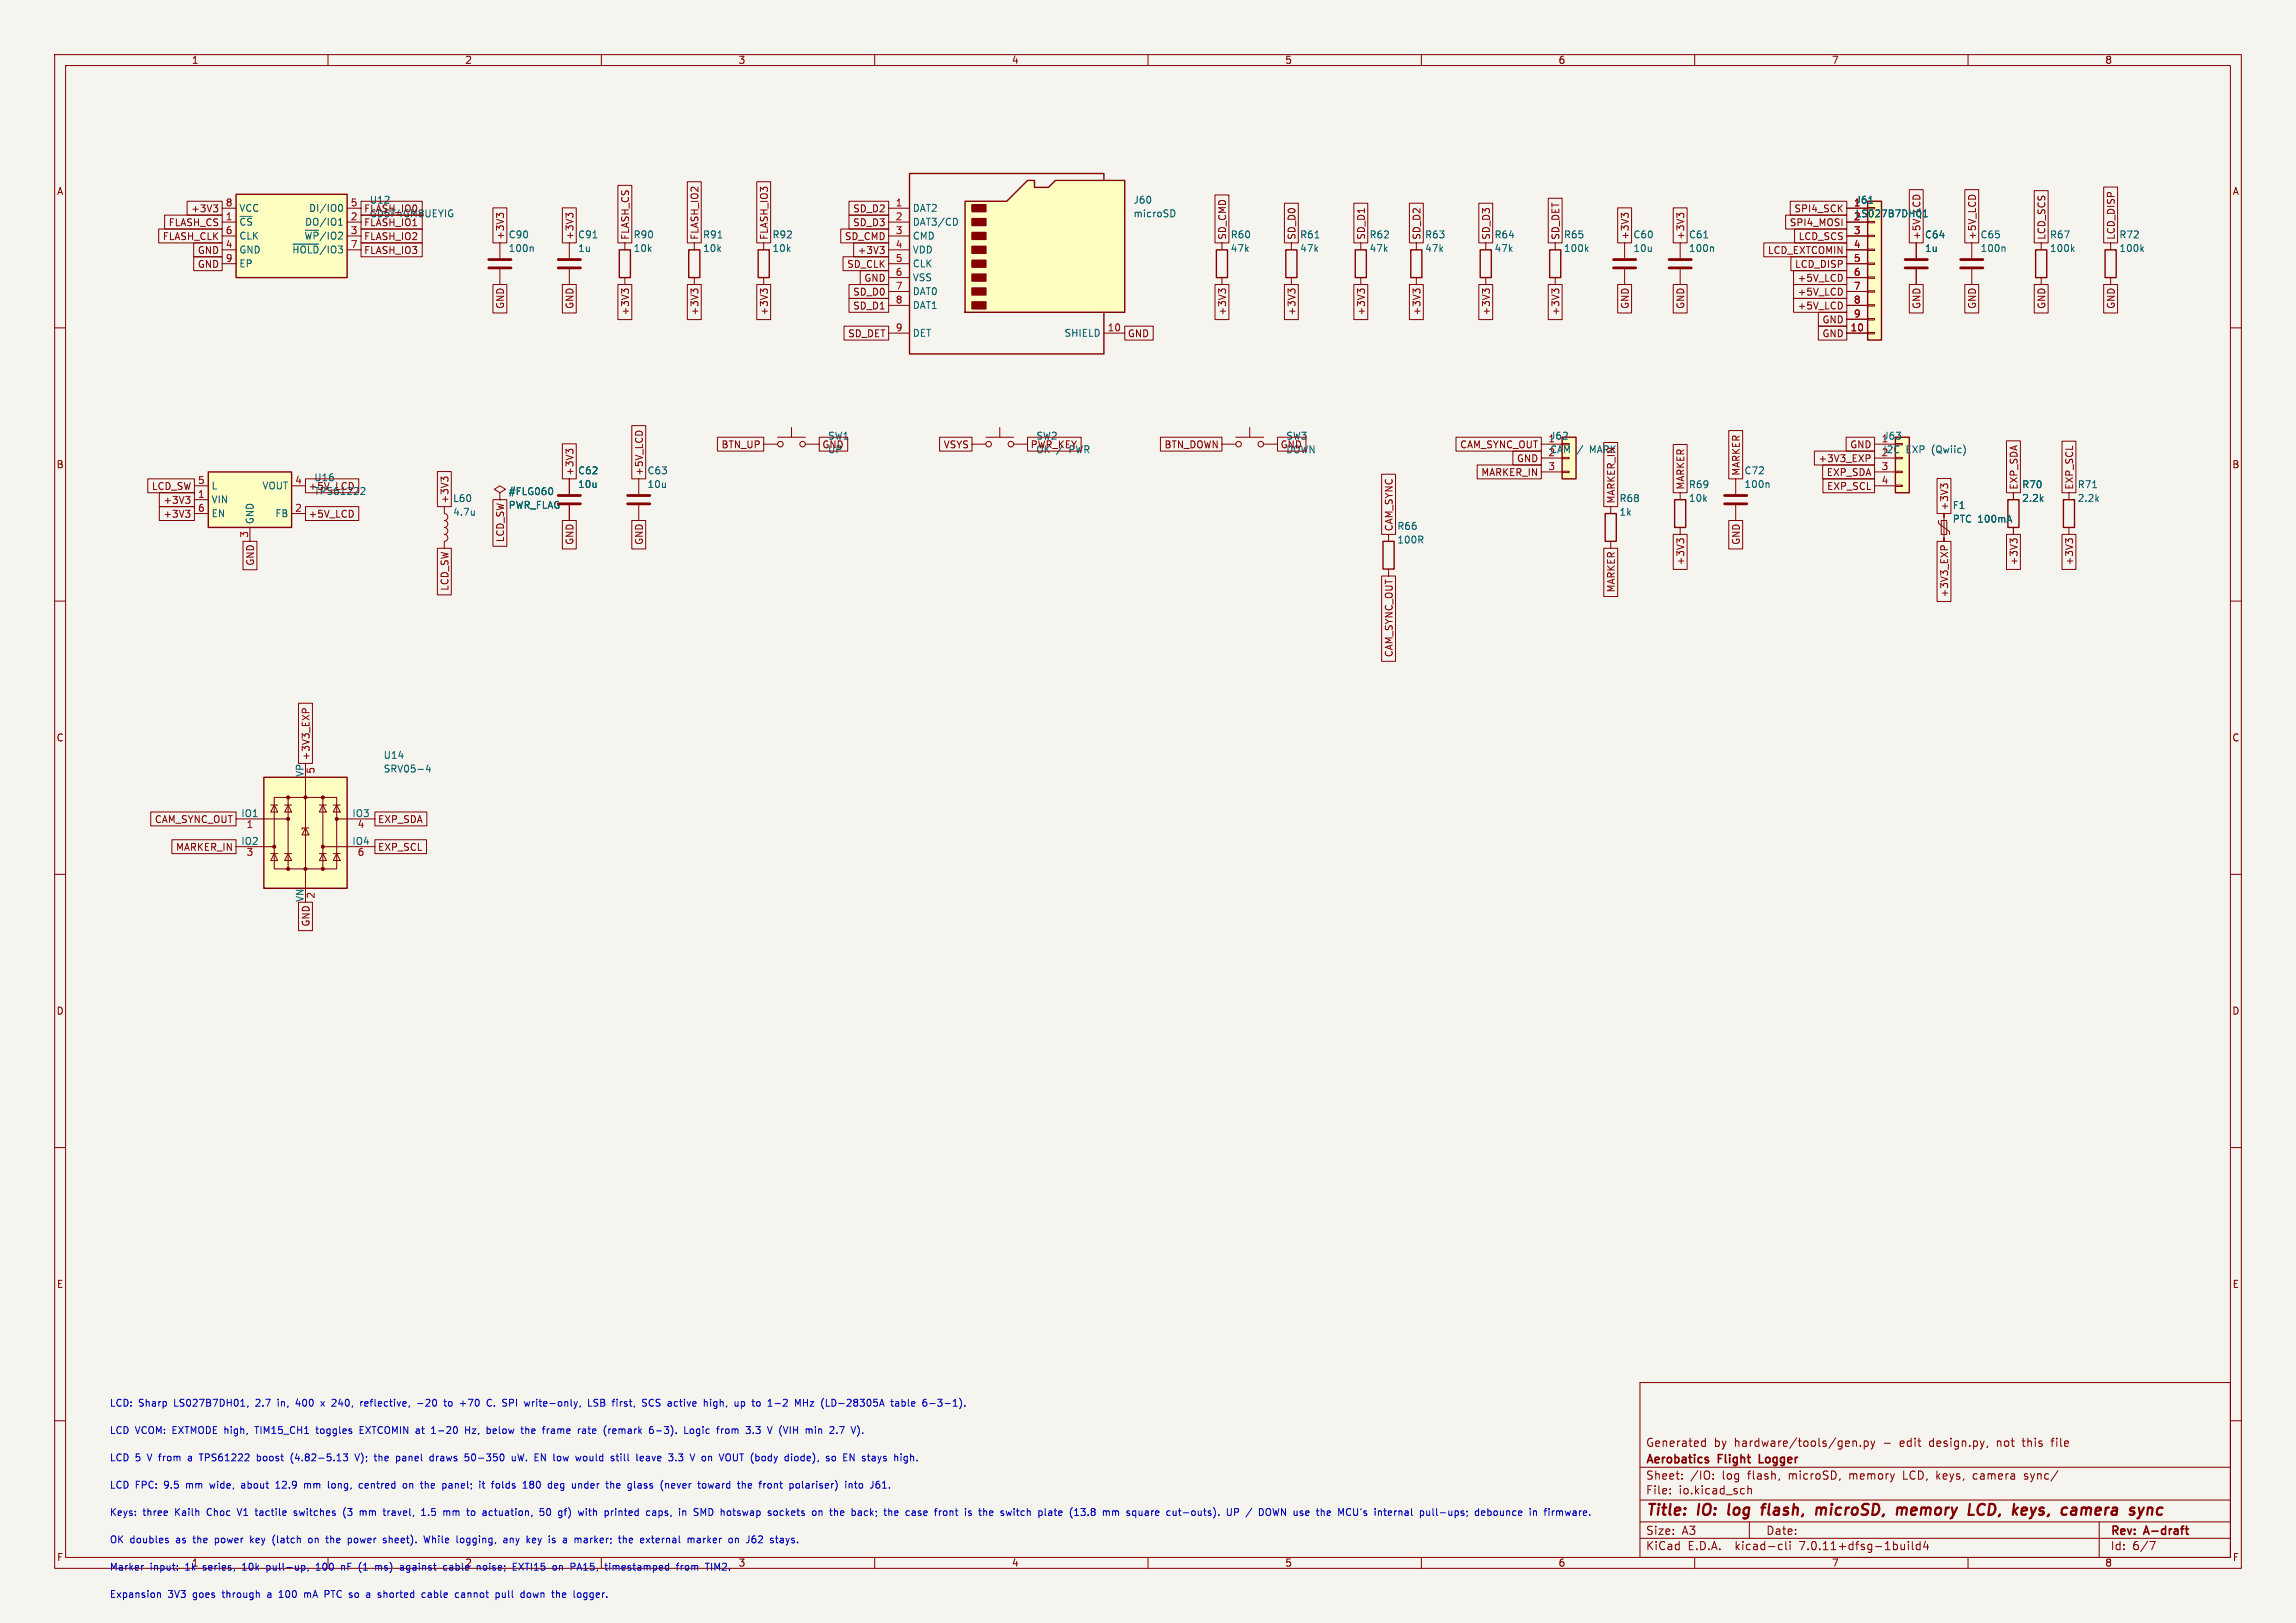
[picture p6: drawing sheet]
<svg xmlns="http://www.w3.org/2000/svg" width="420mm" height="297mm" viewBox="0 0 420 297" stroke-linecap="round" stroke-linejoin="round" font-family="sans-serif">
<defs><g id="words">
<g font-size="2.8" fill="#840000">
<text x="301" y="277.9">Title:</text>
<text x="310.6" y="277.9">IO:</text>
<text x="317" y="277.9">log</text>
<text x="324" y="277.9">flash,</text>
<text x="334.7" y="277.9">microSD,</text>
<text x="350.2" y="277.9">memory</text>
<text x="364.2" y="277.9">LCD,</text>
<text x="373.1" y="277.9">keys,</text>
<text x="382.8" y="277.9">camera</text>
</g>
<g font-size="2.1" fill="#840000">
<text x="301" y="268.2">Aerobatics</text>
<text x="301" y="265">Generated</text>
<text x="313.5" y="265">by</text>
<text x="314.4" y="268.2">Flight</text>
<text x="317.3" y="265">hardware/tools/gen.py</text>
<text x="322.5" y="268.2">Logger</text>
<text x="344.7" y="265">-</text>
<text x="347.8" y="265">edit</text>
<text x="353.3" y="265">design.py,</text>
<text x="365.9" y="265">not</text>
<text x="370.7" y="265">this</text>
<text x="376.2" y="265">file</text>
<text x="301" y="273.7">File:</text>
<text x="301" y="271">Sheet:</text>
<text x="307.1" y="273.7">io.kicad_sch</text>
<text x="309.2" y="271">/IO:</text>
<text x="315.1" y="271">log</text>
<text x="319.9" y="271">flash,</text>
<text x="327.5" y="271">microSD,</text>
<text x="338.7" y="271">memory</text>
<text x="348.7" y="271">LCD,</text>
<text x="354.9" y="271">keys,</text>
<text x="361.8" y="271">camera</text>
<text x="371.3" y="271">sync/</text>
<text x="301" y="281.1">Size:</text>
<text x="307.6" y="281.1">A3</text>
<text x="323" y="281.1">Date:</text>
<text x="386" y="281.3">Rev:</text>
<text x="392.4" y="281.3">A-draft</text>
<text x="301" y="283.9">KiCad</text>
<text x="308.7" y="283.9">E.D.A.</text>
<text x="317.6" y="283.9">kicad-cli</text>
<text x="329.5" y="283.9">7.0.11+dfsg-1build4</text>
<text x="386" y="283.9">Id:</text>
<text x="390.1" y="283.9">6/7</text>
</g>
<g font-size="1.8" fill="#840000">
<text x="35" y="11.9">1</text>
<text x="85" y="11.9">2</text>
<text x="135" y="11.9">3</text>
<text x="185" y="11.9">4</text>
<text x="235" y="11.9">5</text>
<text x="285" y="11.9">6</text>
<text x="335" y="11.9">7</text>
<text x="385" y="11.9">8</text>
<text x="10.3" y="35.9">A</text>
<text x="408.3" y="35.9">A</text>
<text x="30.8" y="41.6">FLASH_CS</text>
<text x="34.9" y="39.1">+3V3</text>
<text x="66.5" y="39.1">FLASH_IO0</text>
<text x="66.5" y="41.6">FLASH_IO1</text>
<text x="67.5" y="37.5">U12</text>
<text x="156" y="39.1">SD_D2</text>
<text x="156" y="41.6">SD_D3</text>
<text x="327.3" y="41.6">SPI4_MOSI</text>
<text x="328.1" y="39.1">SPI4_SCK</text>
<text x="29.7" y="44.1">FLASH_CLK</text>
<text x="36.1" y="46.7">GND</text>
<text x="66.5" y="44.1">FLASH_IO2</text>
<text x="66.5" y="46.7">FLASH_IO3</text>
<text x="92.4" y="44" transform="rotate(-90 92.4 44)">+3V3</text>
<text x="105.1" y="44" transform="rotate(-90 105.1 44)">+3V3</text>
<text x="115.3" y="44" transform="rotate(-90 115.3 44)">FLASH_CS</text>
<text x="128" y="44" transform="rotate(-90 128 44)">FLASH_IO2</text>
<text x="140.7" y="44" transform="rotate(-90 140.7 44)">FLASH_IO3</text>
<text x="154.4" y="44.1">SD_CMD</text>
<text x="156.8" y="46.7">+3V3</text>
<text x="224.5" y="44" transform="rotate(-90 224.5 44)">SD_CMD</text>
<text x="237.2" y="44" transform="rotate(-90 237.2 44)">SD_D0</text>
<text x="249.9" y="44" transform="rotate(-90 249.9 44)">SD_D1</text>
<text x="260" y="44" transform="rotate(-90 260 44)">SD_D2</text>
<text x="272.7" y="44" transform="rotate(-90 272.7 44)">SD_D3</text>
<text x="285.4" y="44" transform="rotate(-90 285.4 44)">SD_DET</text>
<text x="298.1" y="44" transform="rotate(-90 298.1 44)">+3V3</text>
<text x="308.3" y="44" transform="rotate(-90 308.3 44)">+3V3</text>
<text x="323.3" y="46.7">LCD_EXTCOMIN</text>
<text x="328.9" y="44.1">LCD_SCS</text>
<text x="361.6" y="44" transform="rotate(-90 361.6 44)">+5V_LCD</text>
<text x="374.3" y="44" transform="rotate(-90 374.3 44)">LCD_SCS</text>
<text x="387" y="44" transform="rotate(-90 387 44)">LCD_DISP</text>
<text x="36.1" y="49.2">GND</text>
<text x="154.9" y="49.2">SD_CLK</text>
<text x="158" y="51.8">GND</text>
<text x="328.2" y="49.2">LCD_DISP</text>
<text x="328.7" y="51.8">+5V_LCD</text>
<text x="92.4" y="56.6" transform="rotate(-90 92.4 56.6)">GND</text>
<text x="105.1" y="56.6" transform="rotate(-90 105.1 56.6)">GND</text>
<text x="115.3" y="57.8" transform="rotate(-90 115.3 57.8)">+3V3</text>
<text x="128" y="57.8" transform="rotate(-90 128 57.8)">+3V3</text>
<text x="140.7" y="57.8" transform="rotate(-90 140.7 57.8)">+3V3</text>
<text x="156" y="54.3">SD_D0</text>
<text x="156" y="56.8">SD_D1</text>
<text x="224.5" y="57.8" transform="rotate(-90 224.5 57.8)">+3V3</text>
<text x="237.2" y="57.8" transform="rotate(-90 237.2 57.8)">+3V3</text>
<text x="249.9" y="57.8" transform="rotate(-90 249.9 57.8)">+3V3</text>
<text x="260" y="57.8" transform="rotate(-90 260 57.8)">+3V3</text>
<text x="272.7" y="57.8" transform="rotate(-90 272.7 57.8)">+3V3</text>
<text x="285.4" y="57.8" transform="rotate(-90 285.4 57.8)">+3V3</text>
<text x="298.1" y="56.6" transform="rotate(-90 298.1 56.6)">GND</text>
<text x="308.3" y="56.6" transform="rotate(-90 308.3 56.6)">GND</text>
<text x="328.7" y="54.3">+5V_LCD</text>
<text x="328.7" y="56.8">+5V_LCD</text>
<text x="333.3" y="59.4">GND</text>
<text x="351.5" y="56.6" transform="rotate(-90 351.5 56.6)">GND</text>
<text x="361.6" y="56.6" transform="rotate(-90 361.6 56.6)">GND</text>
<text x="374.3" y="56.6" transform="rotate(-90 374.3 56.6)">GND</text>
<text x="387" y="56.6" transform="rotate(-90 387 56.6)">GND</text>
<text x="155" y="61.9">SD_DET</text>
<text x="206.2" y="61.9">GND</text>
<text x="333.3" y="61.9">GND</text>
<text x="131.9" y="82.2">BTN_UP</text>
<text x="150.3" y="82.2">GND</text>
<text x="151.4" y="80.6">SW1</text>
<text x="151.4" y="83.1">UP</text>
<text x="172.5" y="82.2">VSYS</text>
<text x="188.4" y="82.2">PWR_KEY</text>
<text x="189.5" y="80.6">SW2</text>
<text x="189.5" y="83.1">OK /</text>
<text x="195.7" y="83.1">PWR</text>
<text x="212.9" y="82.2">BTN_DOWN</text>
<text x="234.2" y="82.2">GND</text>
<text x="235.2" y="80.6">SW3</text>
<text x="267" y="82.2">CAM_SYNC_OUT</text>
<text x="290.9" y="83.1">MARK</text>
<text x="338.4" y="82.2">GND</text>
<text x="10.3" y="85.9">B</text>
<text x="27.7" y="89.9">LCD_SW</text>
<text x="56.4" y="89.9">+5V_LCD</text>
<text x="57.4" y="88.3">U16</text>
<text x="105.1" y="87.2" transform="rotate(-90 105.1 87.2)">+3V3</text>
<text x="117.8" y="87.2" transform="rotate(-90 117.8 87.2)">+5V_LCD</text>
<text x="270.9" y="87.3">MARKER_IN</text>
<text x="277.4" y="84.8">GND</text>
<text x="308.3" y="89.7" transform="rotate(-90 308.3 89.7)">MARKER</text>
<text x="318.5" y="87.2" transform="rotate(-90 318.5 87.2)">MARKER</text>
<text x="332.5" y="84.8">+3V3_EXP</text>
<text x="334.1" y="87.3">EXP_SDA</text>
<text x="334.1" y="89.9">EXP_SCL</text>
<text x="369.3" y="89.7" transform="rotate(-90 369.3 89.7)">EXP_SDA</text>
<text x="379.4" y="89.7" transform="rotate(-90 379.4 89.7)">EXP_SCL</text>
<text x="408.2" y="85.9">B</text>
<text x="29.8" y="94.9">+3V3</text>
<text x="29.8" y="92.4">+3V3</text>
<text x="56.4" y="94.9">+5V_LCD</text>
<text x="57.4" y="90.8">TPS61222</text>
<text x="82.2" y="92.2" transform="rotate(-90 82.2 92.2)">+3V3</text>
<text x="295.6" y="92.2" transform="rotate(-90 295.6 92.2)">MARKER_IN</text>
<text x="356.6" y="93.5" transform="rotate(-90 356.6 93.5)">+3V3</text>
<text x="92.4" y="99.3" transform="rotate(-90 92.4 99.3)">LCD_SW</text>
<text x="105.1" y="99.8" transform="rotate(-90 105.1 99.8)">GND</text>
<text x="117.8" y="99.8" transform="rotate(-90 117.8 99.8)">GND</text>
<text x="255" y="97.3" transform="rotate(-90 255 97.3)">CAM_SYNC</text>
<text x="318.5" y="99.8" transform="rotate(-90 318.5 99.8)">GND</text>
<text x="46.7" y="103.6" transform="rotate(-90 46.7 103.6)">GND</text>
<text x="308.3" y="103.5" transform="rotate(-90 308.3 103.5)">+3V3</text>
<text x="369.3" y="103.5" transform="rotate(-90 369.3 103.5)">+3V3</text>
<text x="379.4" y="103.5" transform="rotate(-90 379.4 103.5)">+3V3</text>
<text x="82.2" y="108.2" transform="rotate(-90 82.2 108.2)">LCD_SW</text>
<text x="295.6" y="108.5" transform="rotate(-90 295.6 108.5)">MARKER</text>
<text x="356.6" y="109.4" transform="rotate(-90 356.6 109.4)">+3V3_EXP</text>
<text x="255" y="120.4" transform="rotate(-90 255 120.4)">CAM_SYNC_OUT</text>
<text x="10.3" y="135.9">C</text>
<text x="408.2" y="135.9">C</text>
<text x="56.8" y="139.2" transform="rotate(-90 56.8 139.2)">+3V3_EXP</text>
<text x="28.2" y="150.8">CAM_SYNC_OUT</text>
<text x="32.1" y="155.9">MARKER_IN</text>
<text x="69.1" y="155.9">EXP_SCL</text>
<text x="69.1" y="150.8">EXP_SDA</text>
<text x="56.8" y="169.6" transform="rotate(-90 56.8 169.6)">GND</text>
<text x="10.3" y="185.9">D</text>
<text x="408.2" y="185.9">D</text>
<text x="10.3" y="235.9">E</text>
<text x="408.3" y="235.9">E</text>
<text x="10.3" y="285.9">F</text>
<text x="135" y="286.9">3</text>
<text x="185" y="286.9">4</text>
<text x="235" y="286.9">5</text>
<text x="285" y="286.9">6</text>
<text x="335" y="286.9">7</text>
<text x="385" y="286.9">8</text>
<text x="408.3" y="285.9">F</text>
</g>
<g font-size="1.8" fill="#a90000">
<text x="41.2" y="40.4">1</text>
<text x="41.2" y="37.8">8</text>
<text x="64.1" y="40.4">2</text>
<text x="64.1" y="37.8">5</text>
<text x="163.8" y="37.8">1</text>
<text x="163.8" y="40.4">2</text>
<text x="339" y="37.8">1J61</text>
<text x="339" y="40.4">2LS027B7DH01</text>
<text x="41.2" y="45.5">4</text>
<text x="41.2" y="42.9">6</text>
<text x="64.1" y="42.9">3</text>
<text x="64.1" y="45.5">7</text>
<text x="163.8" y="42.9">3</text>
<text x="163.8" y="45.5">4</text>
<text x="339" y="42.9">3</text>
<text x="339" y="45.5">4</text>
<text x="41.2" y="48">9</text>
<text x="163.8" y="48">5</text>
<text x="163.8" y="50.5">6</text>
<text x="163.8" y="53.1">7</text>
<text x="339" y="48">5</text>
<text x="339" y="50.5">6</text>
<text x="339" y="53.1">7</text>
<text x="163.8" y="55.6">8</text>
<text x="339" y="55.6">8</text>
<text x="339" y="58.2">9</text>
<text x="163.8" y="60.7">9</text>
<text x="202.5" y="60.7">10</text>
<text x="338.4" y="60.7">10</text>
<text x="36.1" y="88.6">5</text>
<text x="53.9" y="88.6">4</text>
<text x="283.1" y="86.1">3</text>
<text x="344.1" y="86.1">3</text>
<text x="344.1" y="88.6">4</text>
<text x="36.1" y="91.2">1</text>
<text x="36.1" y="93.7">6</text>
<text x="53.9" y="93.7">2</text>
<text x="45.5" y="98.5" transform="rotate(-90 45.5 98.5)">3</text>
<text x="57.9" y="141.7" transform="rotate(-90 57.9 141.7)">5</text>
<text x="45" y="151.8">1</text>
<text x="65.3" y="151.8">4</text>
<text x="45" y="156.9">3</text>
<text x="65.3" y="156.9">6</text>
<text x="57.9" y="164.5" transform="rotate(-90 57.9 164.5)">2</text>
</g>
<g font-size="1.8" fill="#006464">
<text x="43.7" y="41.5">~{CS}</text>
<text x="43.7" y="39">VCC</text>
<text x="55.7" y="41.5">DO/IO1</text>
<text x="56.4" y="39">DI/IO0</text>
<text x="67.5" y="40">GD5F4GM8UEYIG</text>
<text x="166.9" y="39">DAT2</text>
<text x="166.9" y="41.5">DAT3/CD</text>
<text x="207.2" y="37.5">J60</text>
<text x="207.2" y="40">microSD</text>
<text x="43.7" y="46.6">GND</text>
<text x="43.7" y="44">CLK</text>
<text x="53.4" y="46.6">~{HOLD}/IO3</text>
<text x="55.6" y="44">~{WP}/IO2</text>
<text x="92.9" y="43.8">C90</text>
<text x="92.9" y="46.3">100n</text>
<text x="105.6" y="43.8">C91</text>
<text x="105.6" y="46.3">1u</text>
<text x="115.8" y="43.8">R90</text>
<text x="115.8" y="46.3">10k</text>
<text x="128.5" y="43.8">R91</text>
<text x="128.5" y="46.3">10k</text>
<text x="141.2" y="43.8">R92</text>
<text x="141.2" y="46.3">10k</text>
<text x="166.9" y="44">CMD</text>
<text x="166.9" y="46.6">VDD</text>
<text x="225" y="43.8">R60</text>
<text x="225" y="46.3">47k</text>
<text x="237.7" y="43.8">R61</text>
<text x="237.7" y="46.3">47k</text>
<text x="250.4" y="43.8">R62</text>
<text x="250.4" y="46.3">47k</text>
<text x="260.6" y="43.8">R63</text>
<text x="260.6" y="46.3">47k</text>
<text x="273.3" y="43.8">R64</text>
<text x="273.3" y="46.3">47k</text>
<text x="286" y="43.8">R65</text>
<text x="286" y="46.3">100k</text>
<text x="298.7" y="43.8">C60</text>
<text x="298.7" y="46.3">10u</text>
<text x="308.8" y="43.8">C61</text>
<text x="308.8" y="46.3">100n</text>
<text x="351.5" y="44" transform="rotate(-90 351.5 44)">+5V_LCD</text>
<text x="352" y="43.8">C64</text>
<text x="352" y="46.3">1u</text>
<text x="362.2" y="43.8">C65</text>
<text x="362.2" y="46.3">100n</text>
<text x="374.9" y="43.8">R67</text>
<text x="374.9" y="46.3">100k</text>
<text x="387.6" y="43.8">R72</text>
<text x="387.6" y="46.3">100k</text>
<text x="43.7" y="49.1">EP</text>
<text x="166.9" y="49.1">CLK</text>
<text x="166.9" y="51.7">VSS</text>
<text x="166.9" y="54.2">DAT0</text>
<text x="166.9" y="56.7">DAT1</text>
<text x="166.9" y="61.8">DET</text>
<text x="194.6" y="61.8">SHIELD</text>
<text x="235.2" y="83.1">DOWN</text>
<text x="283.1" y="81">1J62</text>
<text x="283.1" y="83.6">2CAM</text>
<text x="288.4" y="83.1">/</text>
<text x="344.1" y="81">1J63</text>
<text x="344.1" y="83.6">2I2C</text>
<text x="348.7" y="83.1">EXP</text>
<text x="353.5" y="83.1">(Qwiic)</text>
<text x="38.6" y="89.8">L</text>
<text x="47.9" y="89.8">VOUT</text>
<text x="105.6" y="87">C62</text>
<text x="105.6" y="89.5">10u</text>
<text x="118.3" y="87">C63</text>
<text x="118.3" y="89.5">10u</text>
<text x="308.8" y="89.5">R69</text>
<text x="319" y="87">C72</text>
<text x="319" y="89.5">100n</text>
<text x="369.8" y="89.5">R70</text>
<text x="380" y="89.5">R71</text>
<text x="38.6" y="92.3">VIN</text>
<text x="38.6" y="94.8">EN</text>
<text x="50.3" y="94.8">FB</text>
<text x="82.8" y="92.1">L60</text>
<text x="82.8" y="94.6">4.7u</text>
<text x="92.9" y="90.8">#FLG060</text>
<text x="92.9" y="93.3">PWR_FLAG</text>
<text x="296.1" y="92.1">R68</text>
<text x="296.1" y="94.6">1k</text>
<text x="308.8" y="92">10k</text>
<text x="357.1" y="93.3">F1</text>
<text x="357.1" y="95.8">PTC 100mA</text>
<text x="369.8" y="92">2.2k</text>
<text x="380" y="92">2.2k</text>
<text x="46.6" y="96" transform="rotate(-90 46.6 96)">GND</text>
<text x="255.5" y="97.2">R66</text>
<text x="255.5" y="99.7">100R</text>
<text x="55.6" y="142.3" transform="rotate(-90 55.6 142.3)">VP</text>
<text x="70.1" y="139.1">U14</text>
<text x="70.1" y="141.6">SRV05-4</text>
<text x="44" y="149.6">IO1</text>
<text x="64.4" y="149.6">IO3</text>
<text x="44" y="154.7">IO2</text>
<text x="64.4" y="154.7">IO4</text>
<text x="55.6" y="165.1" transform="rotate(-90 55.6 165.1)">VN</text>
</g>
<g font-size="1.8" fill="#0000c2">
<text x="20" y="257.6">LCD:</text>
<text x="25.3" y="257.6">Sharp</text>
<text x="32" y="257.6">LS027B7DH01,</text>
<text x="47.1" y="257.6">2.7</text>
<text x="51.3" y="257.6">in,</text>
<text x="54.8" y="257.6">400</text>
<text x="59.6" y="257.6">x</text>
<text x="61.8" y="257.6">240,</text>
<text x="67.2" y="257.6">reflective,</text>
<text x="77.8" y="257.6">-20</text>
<text x="83" y="257.6">to</text>
<text x="86" y="257.6">+70</text>
<text x="91.2" y="257.6">C.</text>
<text x="94.2" y="257.6">SPI</text>
<text x="98.5" y="257.6">write-only,</text>
<text x="110.3" y="257.6">LSB</text>
<text x="115" y="257.6">first,</text>
<text x="120.6" y="257.6">SCS active</text>
<text x="132.3" y="257.6">high,</text>
<text x="138.1" y="257.6">up</text>
<text x="141.6" y="257.6">to</text>
<text x="144.6" y="257.6">1-2</text>
<text x="149.8" y="257.6">MHz</text>
<text x="154.8" y="257.6">(LD-28305A</text>
<text x="167.8" y="257.6">table</text>
<text x="173.8" y="257.6">6-3-1).</text>
<text x="20" y="262.6">LCD VCOM: EXTMODE high,</text>
<text x="47.2" y="262.6">TIM15_CH1</text>
<text x="58.6" y="262.6">toggles</text>
<text x="66.7" y="262.6">EXTCOMIN at</text>
<text x="80.2" y="262.6">1-20</text>
<text x="86.6" y="262.6">Hz,</text>
<text x="90.7" y="262.6">below</text>
<text x="97.3" y="262.6">the</text>
<text x="101.4" y="262.6">frame</text>
<text x="108" y="262.6">rate</text>
<text x="113" y="262.6">(remark</text>
<text x="121.5" y="262.6">6-3).</text>
<text x="128.1" y="262.6">Logic</text>
<text x="134.3" y="262.6">from</text>
<text x="139.8" y="262.6">3.3</text>
<text x="144" y="262.6">V (VIH</text>
<text x="151.3" y="262.6">min</text>
<text x="155.9" y="262.6">2.7</text>
<text x="20" y="267.6">LCD 5</text>
<text x="27.1" y="267.6">V from</text>
<text x="34.9" y="267.6">a</text>
<text x="37.2" y="267.6">TPS61222</text>
<text x="47.9" y="267.6">boost</text>
<text x="54.3" y="267.6">(4.82-5.13</text>
<text x="66.3" y="267.6">V);</text>
<text x="70" y="267.6">the</text>
<text x="74.2" y="267.6">panel</text>
<text x="80.5" y="267.6">draws</text>
<text x="87.1" y="267.6">50-350</text>
<text x="95.9" y="267.6">uW. EN low</text>
<text x="108.3" y="267.6">would</text>
<text x="114.9" y="267.6">still</text>
<text x="119.8" y="267.6">leave</text>
<text x="125.9" y="267.6">3.3</text>
<text x="130.1" y="267.6">V on</text>
<text x="135.8" y="267.6">VOUT (body</text>
<text x="148.1" y="267.6">diode),</text>
<text x="155.9" y="267.6">so</text>
<text x="159.2" y="267.6">EN stays</text>
<text x="20" y="272.6">LCD FPC:</text>
<text x="30.1" y="272.6">9.5</text>
<text x="34.3" y="272.6">mm</text>
<text x="38.9" y="272.6">wide,</text>
<text x="44.8" y="272.6">about</text>
<text x="51.3" y="272.6">12.9</text>
<text x="56.7" y="272.6">mm</text>
<text x="61.3" y="272.6">long,</text>
<text x="67.2" y="272.6">centred</text>
<text x="75.4" y="272.6">on</text>
<text x="78.9" y="272.6">the</text>
<text x="83" y="272.6">panel;</text>
<text x="90" y="272.6">it</text>
<text x="92.5" y="272.6">folds</text>
<text x="98.4" y="272.6">180</text>
<text x="103.2" y="272.6">deg</text>
<text x="107.8" y="272.6">under</text>
<text x="114.2" y="272.6">the</text>
<text x="118.4" y="272.6">glass</text>
<text x="124.6" y="272.6">(never</text>
<text x="131.7" y="272.6">toward</text>
<text x="139.1" y="272.6">the</text>
<text x="143.3" y="272.6">front</text>
<text x="149" y="272.6">polariser)</text>
<text x="159.4" y="272.6">into</text>
<text x="20" y="277.6">Keys:</text>
<text x="26.1" y="277.6">three</text>
<text x="32.1" y="277.6">Kailh</text>
<text x="38.1" y="277.6">Choc</text>
<text x="44" y="277.6">V1</text>
<text x="47.4" y="277.6">tactile</text>
<text x="54.7" y="277.6">switches</text>
<text x="63.9" y="277.6">(3</text>
<text x="67.1" y="277.6">mm</text>
<text x="71.7" y="277.6">travel,</text>
<text x="78.8" y="277.6">1.5</text>
<text x="83" y="277.6">mm</text>
<text x="87.6" y="277.6">to</text>
<text x="90.6" y="277.6">actuation,</text>
<text x="101.3" y="277.6">50</text>
<text x="104.9" y="277.6">gf)</text>
<text x="108.8" y="277.6">with</text>
<text x="113.7" y="277.6">printed</text>
<text x="121.6" y="277.6">caps,</text>
<text x="127.8" y="277.6">in</text>
<text x="130.7" y="277.6">SMD hotswap</text>
<text x="144.6" y="277.6">sockets</text>
<text x="152.9" y="277.6">on</text>
<text x="156.4" y="277.6">the</text>
<text x="160.5" y="277.6">back;</text>
<text x="166.7" y="277.6">the</text>
<text x="170.9" y="277.6">case</text>
<text x="176.4" y="277.6">front</text>
<text x="182.1" y="277.6">is</text>
<text x="184.9" y="277.6">the</text>
<text x="189" y="277.6">switch</text>
<text x="196.1" y="277.6">plate</text>
<text x="202.1" y="277.6">(13.8</text>
<text x="208.3" y="277.6">mm</text>
<text x="212.9" y="277.6">square</text>
<text x="220.4" y="277.6">cut-outs).</text>
<text x="231.6" y="277.6">UP</text>
<text x="235.4" y="277.6">/</text>
<text x="237.9" y="277.6">DOWN use</text>
<text x="248.9" y="277.6">the</text>
<text x="253" y="277.6">MCU's</text>
<text x="259.9" y="277.6">internal</text>
<text x="268.4" y="277.6">pull-ups;</text>
<text x="278.7" y="277.6">debounce</text>
<text x="288.8" y="277.6">in</text>
<text x="20" y="287.6">Marker</text>
<text x="20" y="282.6">OK doubles</text>
<text x="27.5" y="287.6">input:</text>
<text x="32.3" y="282.6">as</text>
<text x="34" y="287.6">1k</text>
<text x="35" y="286.9">1</text>
<text x="35.7" y="282.6">the</text>
<text x="37.4" y="287.6">series,</text>
<text x="39.8" y="282.6">power</text>
<text x="44.8" y="287.6">10k</text>
<text x="46.5" y="282.6">key</text>
<text x="49.4" y="287.6">pull-up,</text>
<text x="50.7" y="282.6">(latch</text>
<text x="57.5" y="282.6">on</text>
<text x="58.7" y="287.6">100</text>
<text x="61" y="282.6">the</text>
<text x="63.5" y="287.6">nF</text>
<text x="65.1" y="282.6">power</text>
<text x="66.9" y="287.6">(1</text>
<text x="70.1" y="287.6">ms)</text>
<text x="71.8" y="282.6">sheet).</text>
<text x="74.9" y="287.6">against</text>
<text x="79.5" y="282.6">While</text>
<text x="83" y="287.6">cable</text>
<text x="85" y="286.9">2</text>
<text x="85.6" y="282.6">logging,</text>
<text x="89.3" y="287.6">noise;</text>
<text x="94.4" y="282.6">any</text>
<text x="96.1" y="287.6">EXTI15</text>
<text x="98.9" y="282.6">key</text>
<text x="103.1" y="282.6">is</text>
<text x="103.6" y="287.6">on</text>
<text x="105.9" y="282.6">a</text>
<text x="107.1" y="287.6">PA15,</text>
<text x="108.2" y="282.6">marker;</text>
<text x="113.7" y="287.6">timestamped</text>
<text x="116.5" y="282.6">the</text>
<text x="120.7" y="282.6">external</text>
<text x="126.9" y="287.6">from</text>
<text x="129.5" y="282.6">marker</text>
<text x="132.5" y="287.6">TIM2.</text>
<text x="137.2" y="282.6">on</text>
<text x="140.7" y="282.6">J62</text>
<text x="145.3" y="282.6">stays.</text>
<text x="20" y="292.6">Expansion</text>
<text x="30.7" y="292.6">3V3</text>
<text x="35.4" y="292.6">goes</text>
<text x="41" y="292.6">through</text>
<text x="49.4" y="292.6">a</text>
<text x="51.7" y="292.6">100</text>
<text x="56.5" y="292.6">mA</text>
<text x="60.5" y="292.6">PTC so</text>
<text x="68.5" y="292.6">a</text>
<text x="70.8" y="292.6">shorted</text>
<text x="79.1" y="292.6">cable</text>
<text x="85.4" y="292.6">cannot</text>
<text x="93" y="292.6">pull</text>
<text x="97.8" y="292.6">down</text>
<text x="103.7" y="292.6">the</text>
<text x="107.9" y="292.6">logger.</text>
</g>
</g></defs>
<path d="M0 0h420v297h-420z" fill="#f5f4ef" stroke="#f5f4ef" stroke-width=".18"/>
<g fill="none" stroke="#840000" stroke-width=".18">
<path d="M10 10h400v277h-400zM12 12h396v273h-396zM60 10v2M110 10v2M160 10v2M210 10v2M260 10v2M310 10v2M360 10v2M10 60h2M127 44.5v1.2M127 50.8v1.3"/>
<path d="M139.7 44.5v1.2M139.7 50.8v1.3M307.3 44.5v2.7M307.3 49.3v2.8M408 60h2M228.6 78.2v1.8M81.3 92.7v1.3a.64 .64 0 0 1 .6 .6 .64 .64 0 0 1-.6 .7 .64 .64 0 0 1 .6 .6 .64 .64 0 0 1-.6 .6 .64 .64 0 0 1 .6 .7 .64 .64 0 0 1-.6 .6 .64 .64 0 0 1 .6 .6 .64 .64 0 0 1-.6 .7v1.2M91.4 90.2l1.1-.7-1.1-.6-1 .6 1 .7v1.2M223.5 81.3h2.6M226.1 80h5M231.1 81.3h2.6M307.3 90.2v1.2"/>
<path d="M307.3 96.5v1.3M317.5 87.6v2.8M317.5 92.5v2.8M10 110h2M408 110h2M10 160h2M408 160h2M10 210h2M408 210h2M10 260h2M300 253h108v32h-108zM408 260h2"/>
<path d="M300 278.5h108M300 274.5h108M300 268.5h108M305.5 273.2v.2M305.5 272.5v.1M307.7 270.5v.2M307.7 269.8v.1M311.4 264.6h.5M311.4 263.8h.5M311.9 263.2v1.5M313.4 270.5v.2M313.4 269.8v.1"/>
<path d="M319.7 271.9v1.5M319.7 272.5l.2-.1 .4 .1 .1 .9M320 278.5v3M325.5 270.6l-.1 .3M338.9 263.8l.3-.1 .3 .1 .1 .9M338.9 263.7v1M340.3 264.5v.2M341 263.8l.4-.1 .3 .3v.4l-.1 .2h-.6M341 263.7v1.5M342.2 263.7l.4 1M342.6 264.7l-.4 .5M342.9 263.7l-.3 1"/>
<path d="M354.3 269.2v1.5M354.9 269.7l-.6 .6M361.2 269.7l-.3 .3v.4l.3 .3M363.6 264.6l-.2 .3M369.9 263.7h.5M370.3 270.6l.4 .1M370.7 269.7h-.2l-.2 .2 .1 .2 .3 .1M375.2 263.7h.5M375.6 263.2l-.2 .2v1.3M384 278.5v6.5M60 285v2M110 285v2"/>
<path d="M160 285v2M210 285v2M260 285v2M300 281.5h108M310 285v2M325.6 282.6l.4 .1M326 283.5l-.4 .1M326.7 282.1v1.3l.2 .2M327.4 282.1v.1M327.4 282.6v1M349.1 282.1v.1M349.1 282.6v1"/>
<path d="M349.8 282.1v1.3l.2 .2M351.2 282.7l-.4-.1-.3 .3v.4l.2 .2h.5M351.2 282.1v1.5M352.2 282l-.3 1.1h.9M352.6 282.6v1M360 285v2M393.2 282.1h1l-.6 1.5"/>
<circle cx="226.6" cy="81.3" r=".51"/>
<circle cx="230.6" cy="81.3" r=".51"/>
</g>
<path d="M312.3 267.2l.2 .2-.2 .3M312.3 266.7l.2 .1M321.8 266.2v1.5h.7M399.8 279.8h.5M400 279.3v1.3l.3 .2" fill="none" stroke="#840000" stroke-width=".3"/>
<g fill="none" stroke="#840000" stroke-width=".4">
<path d="M316.3 275.2l-.1 1.9M322.2 275.9h.7M323 275.2l-.4 .1-.1 .2-.2 1.7M332.3 276.1a.49 .49 0 0 1 .9 .1M332.4 275.9l-.2 1.3M333.2 276.2l-.2 1M334 276a.51 .51 0 0 0-.8 .2M347.7 275.9l.2 .3M347.9 276.2a.51 .51 0 0 1 .8-.2v1.2M347.9 276.2l-.1 1M360.3 275.2l-.2 2M362.9 277l-.6 .2"/>
<path d="M363.1 275.4a.69 .69 0 0 0-1.1 .1M371.5 275.9l.3 1.3M371.8 277.2l-.3 .6M372.5 275.9l-.7 1.3M380.8 276.1a.49 .49 0 0 1 .9 .1M381.7 276.2l-.2 1M382.3 275.9l-.5 .1-.1 .2M393.5 275.9l.3 .3-.2 1M395.6 276a.66 .66 0 0 0-1 .3l-.1 .5 .2 .3 .2 .1 .5-.1"/>
</g>
<path d="M131.3 43.5h.8M311.7 43.5h.7M313.2 45.2l.2 .2v.6M86.8 93.4v.9M86.8 94.2h-.1M100.8 89.2a.79 .79 0 0 1 0 1.3M323.4 88.4l.2 .1v.7" fill="none" stroke="#006464" stroke-width=".18"/>
<path d="M305.3 49h4.1M305.3 47.5h4.1M315.5 92.2h4M315.5 90.7h4" fill="none" stroke="#840000" stroke-width=".51"/>
<path d="M126 45.7h2v5.1h-2zM138.7 45.7h2v5.1h-2zM306.3 91.4h2.1v5.1h-2.1z" fill="none" stroke="#840000" stroke-width=".25"/>
<path d="M176.5 36.8h7.6l3.9-3.8h1.2v1.3h2.6l1.2-1.3h12.7v24.2h-29.2z" fill="#ffffc2"/>
<g fill="#840000" stroke="#840000" stroke-width=".25">
<path d="M177.8 55.2h2.5v1.3h-2.5z"/>
<path d="M177.8 52.7h2.5v1.3h-2.5z"/>
<path d="M177.8 50.2h2.5v1.2h-2.5z"/>
<path d="M177.8 47.6h2.5v1.3h-2.5z"/>
<path d="M177.8 45.1h2.5v1.3h-2.5z"/>
<path d="M177.8 42.5h2.5v1.3h-2.5z"/>
<path d="M177.8 40h2.5v1.3h-2.5z"/>
<path d="M177.8 37.5h2.5v1.2h-2.5z"/>
</g>
<g fill="none" stroke="#840000" stroke-width=".25">
<path d="M43.2 35.6h20.3v15.2h-20.3zM176.5 36.8h7.6l3.9-3.8h1.2v1.3h2.6l1.2-1.3h12.7v24.2h-29.2zM201.9 33v-1.2h-35.5v33h35.5v-7.6M341.6 36.8h2.6v25.4h-2.6zM113.3 45.7h2v5.1h-2zM222.5 45.7h2v5.1h-2zM235.2 45.7h2v5.1h-2zM247.9 45.7h2v5.1h-2zM258.1 45.7h2v5.1h-2zM270.8 45.7h2v5.1h-2zM283.5 45.7h2v5.1h-2zM372.4 45.7h2v5.1h-2z"/>
<path d="M385.1 45.7h2v5.1h-2zM38.1 86.4h15.2v10.1h-15.2zM253 99.1h2v5h-2zM285.7 80h2.6v7.6h-2.6zM293.6 94h2.1v5.1h-2.1zM346.7 80h2.5v10.2h-2.5zM367.3 91.4h2v5.1h-2zM377.4 91.4h2.1v5.1h-2.1zM48.3 142.2h15.2v20.4h-15.2z"/>
</g>
<g fill="none" stroke="#840000" stroke-width=".18">
<path d="M30.1 39.4h10.5v2.5h-10.5zM34.2 36.8h6.4v2.6h-6.4zM39 37.5h.8l-.4 .5M39.6 38l.2 .2v.3l-.2 .3M40.6 38.1h2.6M63.5 38.1h2.5M66 36.8h11.2v2.6h-11.2zM66 39.4h11.2v2.5h-11.2zM90.2 38h2.5v6.5h-2.5zM91.3 39.3l.3-.3h.3l.2 .3M91.3 39.5l-.5-.5v.8M102.9 38h2.5v6.5h-2.5z"/>
<path d="M104 39.3l.3-.3h.3l.2 .3M104 39.5l-.5-.5v.8M113 33.9h2.6v10.6h-2.6zM125.7 33.3h2.6v11.2h-2.6zM138.4 33.3h2.6v11.2h-2.6zM155.3 36.8h7.3v2.6h-7.3zM155.3 39.4h7.3v2.5h-7.3zM162.6 38.1h3.8M222.2 35.7h2.6v8.8h-2.6zM234.9 37.2h2.6v7.3h-2.6zM247.6 37.2h2.6v7.3h-2.6zM257.8 37.2h2.5v7.3h-2.5z"/>
<path d="M270.5 37.2h2.5v7.3h-2.5zM283.2 36.3h2.5v8.2h-2.5zM295.9 38h2.5v6.5h-2.5zM297.1 39.3l.2-.3h.3l.3 .3M297.1 39.5l-.5-.5v.8M306.1 38h2.5v6.5h-2.5zM307.2 39.5l-.5-.5v.8M307.2 39.3l.3-.3h.3l.2 .3M326.6 39.4h11.2v2.5h-11.2zM327.5 36.8h10.3v2.6h-10.3zM337.8 38.1h3.8M341.6 38h1.3v.2h-1.3z"/>
<path d="M349.2 34.7h2.6v9.8h-2.6zM350.2 35.8h.7M359.4 34.7h2.5v9.8h-2.5zM360.4 35.8h.6M372.1 34.9h2.5v9.6h-2.5zM384.8 34.2h2.5v10.3h-2.5zM29 41.9h11.6v2.6h-11.6zM35.4 44.4h5.2v2.6h-5.2zM35.4 47h5.2v2.5h-5.2zM40.6 40.6h2.6M40.6 43.2h2.6M40.6 45.7h2.6"/>
<path d="M40.6 48.3h2.6M63.5 40.6h2.5M63.5 43.2h2.5M63.5 45.7h2.5M66 41.9h11.2v2.6h-11.2zM66 44.4h11.2v2.6h-11.2zM90.2 52.1h2.5v5.2h-2.5zM91.4 44.5v2.7M91.4 49.3v2.8M102.9 52.1h2.5v5.2h-2.5zM104.1 44.5v2.7M104.1 49.3v2.8"/>
<path d="M113 52.1h2.6v6.4h-2.6zM114.2 53.1l.2-.2h.3l.3 .2M114.2 53.3l-.5-.4v.8M114.3 44.5v1.2M114.3 50.8v1.3M125.7 52.1h2.6v6.4h-2.6zM126.9 53.1l.2-.2h.3l.3 .2M126.9 53.3l-.5-.4v.8M138.4 52.1h2.6v6.4h-2.6zM139.6 53.1l.2-.2h.3l.3 .2M139.6 53.3l-.5-.4v.8M153.8 41.9h8.8v2.6h-8.8z"/>
<path d="M154.2 47h8.4v2.5h-8.4zM154.4 59.7h8.2v2.5h-8.2zM155.3 52.1h7.3v2.5h-7.3zM155.3 54.6h7.3v2.6h-7.3zM156.1 44.4h6.5v2.6h-6.5zM157.4 49.5h5.2v2.6h-5.2zM161 45.1h.7l-.4 .5M161.5 45.6l.2 .2v.3l-.2 .3M162.6 40.6h3.8M162.6 43.2h3.8M162.6 45.7h3.8M162.6 48.3h3.8"/>
<path d="M162.6 50.8h3.8M162.6 53.3h3.8M162.6 55.9h3.8M205.7 59.7h5.2v2.5h-5.2zM222.2 52.1h2.6v6.4h-2.6zM223.4 53.1l.2-.2h.3l.3 .2M223.4 53.3l-.5-.4v.8M223.5 44.5v1.2M223.5 50.8v1.3M234.9 52.1h2.6v6.4h-2.6zM236.1 53.1l.2-.2h.3l.3 .2M236.1 53.3l-.5-.4v.8"/>
<path d="M236.2 44.5v1.2M236.2 50.8v1.3M247.6 52.1h2.6v6.4h-2.6zM248.8 53.1l.2-.2h.3l.3 .2M248.8 53.3l-.5-.4v.8M248.9 44.5v1.2M248.9 50.8v1.3M257.8 52.1h2.5v6.4h-2.5zM259 53.1l.2-.2h.3l.3 .2M259 53.3l-.5-.4v.8M259.1 44.5v1.2M259.1 50.8v1.3"/>
<path d="M270.5 52.1h2.5v6.4h-2.5zM271.7 53.1l.2-.2h.3l.3 .2M271.7 53.3l-.5-.4v.8M271.8 44.5v1.2M271.8 50.8v1.3M283.2 52.1h2.5v6.4h-2.5zM284.4 53.3l-.5-.4v.8M284.4 53.1l.2-.2h.3l.3 .2M284.5 44.5v1.2M284.5 50.8v1.3M295.9 52.1h2.5v5.2h-2.5zM297.2 44.5v2.7"/>
<path d="M297.2 49.3v2.8M306.1 52.1h2.5v5.2h-2.5zM322.6 44.4h15.2v2.6h-15.2zM327.6 47h10.2v2.5h-10.2zM328.1 49.5h9.7v2.6h-9.7zM328.1 52.1h9.7v2.5h-9.7zM328.1 54.6h9.7v2.6h-9.7zM328.3 41.9h9.5v2.6h-9.5zM332.6 59.7h5.2v2.5h-5.2zM332.6 57.1h5.2v2.6h-5.2zM336.9 50.5v.7M336.9 53v.7"/>
<path d="M336.9 55.6v.6M337.8 40.6h3.8M337.8 43.2h3.8M337.8 45.7h3.8M337.8 48.3h3.8M337.8 50.8h3.8M337.8 53.3h3.8M337.8 55.9h3.8M337.8 58.4h3.8M341.6 58.3h1.3v.2h-1.3zM341.6 55.8h1.3v.2h-1.3zM341.6 53.2h1.3v.3h-1.3z"/>
<path d="M341.6 50.7h1.3v.2h-1.3zM341.6 48.1h1.3v.3h-1.3zM341.6 45.6h1.3v.2h-1.3zM341.6 43.1h1.3v.2h-1.3zM349.2 52.1h2.6v5.2h-2.6zM350.5 44.5v2.7M350.5 49.3v2.8M359.4 52.1h2.5v5.2h-2.5zM360.7 44.5v2.7M360.7 49.3v2.8M372.1 52.1h2.5v5.2h-2.5zM373.4 44.5v1.2"/>
<path d="M373.4 50.8v1.3M384.8 52.1h2.5v5.2h-2.5zM386.1 44.5v1.2M386.1 50.8v1.3M115.6 77.9h2.5v9.7h-2.5zM116.5 78.9h.7M144.8 78.2v1.8M162.6 61h3.8M182.9 78.2v1.8M201.9 61h3.8M316.2 78.8h2.6v8.8h-2.6zM337.8 61h3.8"/>
<path d="M341.6 60.8h1.3v.3h-1.3zM27 87.6h8.6v2.6h-8.6zM29.1 92.7h6.5v2.6h-6.5zM29.1 90.2h6.5v2.5h-6.5zM34 93.4h.7l-.4 .5M34 90.8h.7l-.4 .5M34.5 93.9l.2 .2v.3l-.2 .3M34.5 91.3l.2 .3v.3l-.2 .2M35.6 88.9h2.5M35.6 91.4h2.5M35.6 94h2.5M44.4 99.1h2.6v5.2h-2.6z"/>
<path d="M45.7 96.5v2.6M53.3 88.9h2.6M53.3 94h2.6M55.9 87.6h9.7v2.6h-9.7zM55.9 92.7h9.7v2.6h-9.7zM64.6 88.6v.2M64.6 93.7v.6M80 86.3h2.6v6.4h-2.6zM81.2 87.7l-.5-.4v.8M81.2 87.5l.2-.2h.3l.3 .2M90.2 91.4h2.5v8.6h-2.5zM102.9 95.3h2.5v5.2h-2.5z"/>
<path d="M102.9 81.2h2.5v6.4h-2.5zM104 82.6l-.5-.4v.8M104 82.5l.3-.3h.3l.2 .3M104.1 87.6v2.8M104.1 92.5v2.8M115.6 95.3h2.5v5.2h-2.5zM116.8 87.6v2.8M116.8 92.5v2.8M131.2 80h8.5v2.6h-8.5zM139.7 81.3h2.5M142.2 80h5.1M147.3 81.3h2.6"/>
<path d="M149.9 80h5.2v2.6h-5.2zM171.9 80h5.9v2.6h-5.9zM177.8 81.3h2.5M180.3 80h5.1M185.4 81.3h2.6M188 80h9.8v2.6h-9.8zM212.3 80h11.2v2.6h-11.2zM233.7 80h5.2v2.6h-5.2zM252.7 86.8h2.6v11h-2.6zM254 97.8v1.3M266.3 80h15.6v2.6h-15.6zM270.2 85.1h11.7v2.5h-11.7z"/>
<path d="M276.7 82.5h5.2v2.6h-5.2zM281.9 81.3h3.8M281.9 83.8h3.8M281.9 86.4h3.8M285.7 86.2h1.3v.3h-1.3zM285.7 81.2h1.3v.2h-1.3zM293.4 81h2.5v11.7h-2.5zM294.6 92.7v1.3M294.6 99.1v1.2M306.1 81.3h2.5v8.9h-2.5zM306.1 97.8h2.5v6.4h-2.5zM307.2 99l-.5-.4v.8"/>
<path d="M307.2 98.9l.3-.3h.3l.2 .3M316.2 95.3h2.6v5.2h-2.6zM331.9 82.5h11v2.6h-11zM333.4 85.1h9.5v2.5h-9.5zM333.5 87.6h9.4v2.6h-9.4zM337.7 80h5.2v2.6h-5.2zM341.4 83.2h.4l.3 .3-.1 .3-.6 .1M342.9 81.3h3.8M342.9 83.8h3.8M342.9 86.4h3.8M342.9 88.9h3.8M346.7 88.8h1.3v.2h-1.3z"/>
<path d="M346.7 86.2h1.3v.3h-1.3zM346.7 83.7h1.3v.2h-1.3zM346.7 81.2h1.3v.2h-1.3zM354.3 87.6h2.6v6.4h-2.6zM354.3 99.1h2.6v11h-2.6zM354.6 95.3v.5l2 1.5v.5M355.1 95.3h1v2.5h-1zM355.5 89l-.5-.4v.8M355.5 88.8l.2-.2h.3l.3 .2M355.6 94v5.1M367 80.7h2.6v9.5h-2.6zM367 97.8h2.6v6.4h-2.6z"/>
<path d="M368.2 98.9l.2-.3h.3l.3 .3M368.2 99l-.5-.4v.8M368.3 90.2v1.2M368.3 96.5v1.3M377.2 80.7h2.5v9.5h-2.5zM377.2 97.8h2.5v6.4h-2.5zM378.3 98.9l.3-.3h.3l.2 .3M378.3 99l-.4-.4v.8M378.5 90.2v1.2M378.5 96.5v1.3M80 100.3h2.6v8.6h-2.6zM252.7 105.4h2.6v15.6h-2.6z"/>
<path d="M254 104.1v1.3M293.4 100.3h2.5v8.9h-2.5zM355 100.6v-.5l.2-.2 .4 .1 .1 .6M54.6 128.7h2.6v11h-2.6zM55.3 130.4v-.5l.2-.2 .4 .1v.6M27.6 148.6h15.6v2.5h-15.6zM31.4 153.7h11.8v2.5h-11.8zM43.2 149.9h9.5M43.2 154.9h7M49.5 156.2h1.3M49.5 147.3h1.3M50.2 145.9h11.4v13.1h-11.4z"/>
<path d="M50.2 156.2l.6 1.3h-1.3zM50.2 147.3l.6 1.3h-1.3zM52.1 156.2h1.2M52.1 147.3h1.2M52.7 156.2l.6 1.3h-1.2zM52.7 147.3l.6 1.3h-1.2zM52.7 145.9v13.1M55.9 151.5l.6 1.3h-1.3zM55.9 142.2v20.4M56.5 151.5h-1.3v.3M58.4 156.2h1.3M58.4 147.3h1.3"/>
<path d="M59.1 156.2l.6 1.3h-1.3zM59.1 147.3l.6 1.3h-1.3zM59.1 145.9v13.1M59.1 154.9h9.5M61 156.2h1.2M61 147.3h1.2M61.6 156.2l.6 1.3h-1.2zM61.6 147.3l.6 1.3h-1.2zM61.6 149.9h7M68.6 153.7h9.4v2.5h-9.4zM68.6 148.6h9.5v2.5h-9.5zM54.6 165.1h2.6v5.2h-2.6z"/>
<circle cx="142.7" cy="81.3" r=".51"/>
<circle cx="146.8" cy="81.3" r=".51"/>
<circle cx="180.8" cy="81.3" r=".51"/>
<circle cx="184.9" cy="81.3" r=".51"/>
</g>
<g fill="none" stroke="#006464" stroke-width=".18">
<path d="M62 37.5l.2-.1a.68 .68 0 0 1 .5 .6 .68 .68 0 0 1-.5 .7l-.2-.1M214.5 38.4a.68 .68 0 0 1 .4 .6 .68 .68 0 0 1-.4 .7M341.9 37.2h.7M351.8 39.7h.8M53.6 44.7h4.7M61.9 41.2h.7M61.9 40.3l.4-.4v1.3M97.3 45.2l.2 .2v.6M108.5 43.5h.7M174.9 40l.2 .5-.2 .7M240.6 43.5h.7M290.1 45.5l.4 .5"/>
<path d="M290.5 45.2l-.5 .5M366.6 45.2l.2 .2v.6M379 45.5l.4 .5M379.4 45.2l-.5 .5M391.7 45.5l.4 .5M392.1 45.2l-.5 .5M66.2 89.2l.4 .1 .1 .3-.7 .9h.7M100.8 89.2a.79 .79 0 0 1 0 1.3M359.4 82v.8M382.8 89.2h.7M78.3 139.9l-.3 1h.8M78.6 140.4v.9"/>
</g>
<g fill="#ffffc2" stroke="#ffffc2" stroke-width=".18">
<path d="M48.3 142.2h15.2v20.4h-15.2z"/>
<path d="M285.7 80h2.6v7.6h-2.6z"/>
<path d="M346.7 80h2.5v10.2h-2.5z"/>
<path d="M341.6 36.8h2.6v25.4h-2.6z"/>
<path d="M43.2 35.6h20.3v15.2h-20.3z"/>
<path d="M38.1 86.4h15.2v10.1h-15.2z"/>
</g>
<g fill="#840000" stroke="#840000" stroke-width=".18">
<circle cx="50.2" cy="154.9" r=".28"/>
<circle cx="52.7" cy="159" r=".28"/>
<circle cx="52.7" cy="149.9" r=".28"/>
<circle cx="52.7" cy="145.9" r=".28"/>
<circle cx="55.9" cy="159" r=".28"/>
<circle cx="55.9" cy="145.9" r=".28"/>
<circle cx="59.1" cy="159" r=".28"/>
<circle cx="59.1" cy="154.9" r=".28"/>
<circle cx="59.1" cy="145.9" r=".28"/>
<circle cx="61.6" cy="149.9" r=".28"/>
</g>
<g fill="none" stroke="#840000" stroke-width=".51">
<path d="M89.4 49h4.1M89.4 47.5h4.1M102.1 49h4.1M102.1 47.5h4.1M295.1 49h4.1M295.1 47.5h4.1M348.5 49h4.1M348.5 47.5h4.1M358.6 49h4.1M358.6 47.5h4.1M102.1 92.2h4.1M102.1 90.7h4.1"/>
<path d="M114.8 92.2h4.1M114.8 90.7h4.1"/>
</g>
<g fill="none" stroke="#0000c2" stroke-width=".18">
<path d="M44 257.3h.8M45.4 257.3l-.1 .2M54.5 256l-.4 .9h.8M58.7 256.5l.6 .8M59.3 256.5l-.6 .8M60.8 256.1h.5M61.4 256.6l-.7 .7h.8M66 256.5v.8M66.4 256.5l-.4 .2M66.8 256.5v.8M67.3 256.8l-.6 .1M76.4 256.8h1"/>
<path d="M81.2 256.5h.5M81.4 256.1v1l.3 .2M82.5 256.5h-.4l-.1 .2 .1 .5 .4 .1M84.2 256.8h1M89.5 256.1l.4 .1M89.9 257.2l-.4 .1M90.4 257.2v.1M93.2 256.1h.6M93.8 256.7h-.6M97.8 256.5h-.3M107.7 256.1v1.2h.6M109.4 256.1h-.5l-.3 .2 .2 .3 .5 .2v.4l-.2 .1h-.5"/>
<path d="M114.2 257.3h.4M114.2 256.7l.4 .2M114.6 256.5l-.4 .2M118.8 257l.4 .3 .3-.1M119.5 256.2l-.3-.1-.4 .3M120 257.3h.2M120.1 256.1l-.1 .2 .1 .3M130.6 257.3h.5M130.6 256.5h.5M131.1 256.5v1l-.2 .3-.3-.1M131.7 256.1v1.2M131.8 256.5l-.1 .1"/>
<path d="M137.5 256.5h.5M140.5 257.3h.7M140.6 256.4l.3-.3v1.2M143.5 256.1h.4l.1 .3-.8 .9h.8M148.2 256.5h.7l-.7 .8h.7M153.4 256.8h1M165 256.5h.4l.2 .2-.1 .6h-.5M165 256.1v1.2M166.1 256.1v1l.2 .2M167.3 256.5h-.4l-.1 .2v.6h.5M167.4 256.8l-.6 .1M171.5 256.1h.8l-.4 .4"/>
<path d="M172.1 256.5l.2 .3v.3l-.2 .2M172.9 256.8h.9M36.4 266.1h.8M43.4 276.1l.4 1.2M44.4 271.5h-.2M44.4 271.8l-.2 .2 .2 .3M46.6 276.5h.5M46.8 276.1l.1 1.2M47.1 266.1v1.2M47.1 267.3h.3M47.4 266.5h-.3M50.5 272.3h.7"/>
<path d="M50.5 271.4l.3-.3v1.2M53.6 265.9a1.46 1.46 0 0 0 0 1.9M53.8 277.3h.3M54.1 276.5l-.3 .2v.1l.3 .1M55.7 271.5v.8M55.7 271.6l.4-.1 .2 .2M57.8 261.5h.5M58 261.1v1.2M60.1 272.3h.2M60.8 271.5l-.1 .2 .1 .6M62.8 266.1h.8l-.4 .4 .3 .2v.5l-.2 .1h-.4M63.2 275.9a1.46 1.46 0 0 0 0 1.9"/>
<path d="M64.9 266.1l.4 1.2 .5-1.2M65.9 261.7h.4M65.9 276.5h.3l.2 .2M66.3 271.5h-.4l-.2 .2 .1 .6h.5M66.4 276.7v.6M66.5 261.1h-.6v1.2h.6M66.6 276.5l-.2 .2M69.3 266.1v1.2M69.5 266.5l-.2 .1M71 276.5v.8M71.1 276.5l-.1 .2M73 266.5l.1 .2-.1 .6"/>
<path d="M73.7 266.9v.4M73.9 271.5h.3l.2 .2v.4l-.2 .2h-.3l-.2-.2zM77.1 277.3h.8M77.1 276.4l.4-.3v1.2M77.9 271.5h.3l.1 .2M78.4 277.2v.1M78.9 266.5h.3M78.9 262.3h.8M79.2 261.2l.1-.1v1.2M79.2 267.3h-.3M79.2 266.1v1.2M79.8 266.5v.8"/>
<path d="M80.1 266.5l-.3 .2M81.8 276.5h.4l.1 .8M82.1 271.5h.5M82.6 271.8h-.3l-.2 .2v.3h.5M85.2 261.7h.7M85.2 261.1v1.2M85.9 261.1v1.2M86.4 276.5h.3l.2 .2-.1 .5-.4 .1M86.7 266.1a.68 .68 0 0 0-.5 .6 .68 .68 0 0 0 .5 .6M88.2 271.5h.5M88.4 271.1v1l.3 .2M89.6 276.5h.5"/>
<path d="M89.6 277.3h.5M90.3 261.5v.8M90.8 261.8l-.6 .1M93.7 266.5l.1 .8h.3l.1-.1M94.2 266.5v.8M94.7 266.1l.3 1.2 .3-.9 .2 .9M96.2 261.6l.3-.1 .2 .2M96.2 261.1v1.2M97.1 271.6l-.2 .2 .1 .4 .1 .1h.4l.1-.2v-.3l-.2-.2M97.1 271.6l-.2-.2 .2-.3h.3l.2 .2-.2 .3M97.1 271.6h.3M99.4 276.1h-.6v.6l.2-.2 .4 .1 .1 .2-.1 .4-.1 .1-.5-.1"/>
<path d="M100.1 276.2l.2-.1a.68 .68 0 0 1 .4 .6 .68 .68 0 0 1-.4 .6l-.3-.5zM100.5 261.5h-.3M101.9 271.5l.1 .3-.6 .1M102 272.3h-.1M102.6 272.7l.1 .1M102.6 271.5l-.1 .2 .1 .6M104 275.9l.3 .8M104.3 277l-.3 .8M106.6 261.5h.5v.8M107.1 266.5l.3 .2v.4l-.3 .2M107.1 261.8h-.4l-.2 .2 .2 .3h.4M107.4 271.5h-.3l-.2 .2 .1 .5 .4 .1"/>
<path d="M107.5 261.5h.5M107.7 276.5h.5M107.9 276.1v1l.3 .2M111.6 261.5h.1M112.5 261.5h-.2l-.2 .2v.6h.4M112.6 276.1v.1M112.6 276.5v.8M112.7 261.8l-.6 .1M112.9 272.3h.5M112.9 271.5h.3l.2 .3-.6 .1M113.6 266.1v.1M113.6 266.5v.8"/>
<path d="M114.2 266.1v1l.2 .2M117.2 271.5l.1 .8M117.3 272.3h-.1M117.3 271.8h-.1M117.8 272.3h.1M117.9 271.5v.3M118.3 266.5h.4l.1 .8M118.8 266.8h-.4l-.2 .2 .2 .3h.4M119.5 276.5h.4v.8M119.9 277.3h-.4M119.9 276.8h-.4M120.1 261.8h.9"/>
<path d="M120.6 276.5h.4M120.6 277.3h.4M120.6 276.5v1.3M123 271.5h.4l.1 .3-.7 .1M123.4 272.3h-.4M123.9 271.5l.3 .8M124.1 266.1h.8l-.4 .4 .3 .2 .1 .4-.2 .2h-.4M125.3 262.3h.6M126.4 261.5h.3l.2 .2v.4l-.2 .2h-.3l-.2-.2zM127 277.3h.4M127.4 262.7l.3 .1M127.5 276.1h-.3l-.2 .2 .1 .3 .3 .1"/>
<path d="M127.9 261.5h-.4l-.1 .2v.5l.5 .1M128.8 266.5l.3 .2v.4l-.3 .2M130.2 276.1h-.5v1.2h.5M130.5 271.5l-.2 .8-.3-.6M131.1 271.5h-.1M131.1 271.8l-.1 .2 .1 .3M132.8 261.5h.3l.3 .2-.1 .6h-.5M134.9 266.1v1l-.1 .2M138.3 261.1h.8l-.5 .4 .4 .2v.5l-.2 .1h-.5M142 271.5l.2 .2v.6M142.6 271.5h.5M142.8 276.5h.5"/>
<path d="M142.8 277.3h.5M142.8 262.6l.2 .2M143 260.9l-.2 .2M143.3 261.1l.4 1.2M143.8 276.1v1.2M144 276.8l.3 .5M144.3 276.5l-.5 .5M146.6 266.5h.5M146.6 267.3h.5M147.1 266.1v1.2M147.5 271.5h.4l.1 .8M148 271.8h-.4l-.2 .2 .2 .3h.4"/>
<path d="M151.8 276.5h.4M151.9 276.1v1l.3 .2M154.4 266.7h.4M155 266.1h-.6v1.2h.6M157.3 271.5h.3l.2 .2v.4l-.2 .2h-.3l-.2-.2zM158.6 266.5h.5M159.4 276.8l.3 .5M159.7 276.5l-.4 .5M166.2 276.5h-.4l-.1 .2 .1 .5 .4 .1M167.7 267.2v.1M174.7 276.5h.5M175.1 277.3h.1"/>
<path d="M181.6 276.7l-.2-.2h-.2l-.2 .2 .1 .6h.5M181.6 276.8l-.6 .1M184 276.5l.3 .8 .2-.6M187.9 276.6l.2-.1h.3l.1 .8M187.9 276.1v1.2M206.6 277v.3M207.8 276.5h-.4l-.2 .2 .1 .6h.5M207.8 276.5v1.3M211.6 276.5h.3l.1 .3-.6 .1M211.9 277.3h-.3M219.2 276.5v.8h.3l.2-.1M219.7 276.5v.8"/>
<path d="M229 276l-1.1 1.6M230.4 276.1a.64 .64 0 0 1 .7 .6 .64 .64 0 0 1-.7 .6zM234.4 276.1l.8 1.2M236.7 276.5l.1 .8h.3l.2-.1M237.3 276.5v.8M248.3 277.1l-.2 .2h-.4M252.1 276.5v.8M252.6 276.5h-.3l-.2 .1M266.2 276.5h.3l.3 .2-.1 .6h-.5M267.7 276.5h-.3l-.1 .2v.1l.4 .2v.3h-.4M275.6 276.6l.2-.1h.3l.1 .8M275.6 276.5v.8"/>
<path d="M277.3 276.5h-.4l-.2 .2 .1 .6h.5M278.2 276.5h-.2l-.2 .2v.6h.4M278.4 276.8l-.6 .1M287.3 276.5l-.3 .8-.2-.6M287.8 276.5h.4l.1 .8M288.3 276.8h-.4l-.2 .2 .2 .3h.4M290.8 277.2v.1M26.3 286.5h-.3M28.8 291.5v.8M28.8 291.6l.2-.1h.3l.1 .8M30.4 281.9l.3 .1 .1 .1-.2 .2h-.2M30.4 281.5h.3"/>
<path d="M32.4 287.2v.1M32.4 286.5v.2M44.4 287.3h.7M44.5 286.4h-.1M45.9 281.1v1.2M46.3 281.5l-.4 .5M48.8 286.5v1.3M48.8 287.3h.1M48.9 286.5h-.1M50.3 280.9a1.46 1.46 0 0 0 0 1.9M51.1 292.3h.7M51.3 291.2l-.2 .2"/>
<path d="M55.7 286.5l.1 .2-.1 .6M55.7 291.5v.8M56.1 291.5l-.4 .1M56.4 287.3l-.1 .2M57 281.5h-.3l-.3 .2 .2 .6h.4M57.8 287.3h.8M57.8 286.4l.4-.3v1.2M59.5 291.1h.6M59.6 281.5h.5M60 282.3h.1M60.1 291.7h-.6M62.5 286.6l.4-.1 .1 .2"/>
<path d="M62.5 286.5v.8M63.8 281.5h.4l.1 .2-.1 .5-.4 .1M67.6 291.5v.8M67.6 292.3h-.1M67.6 291.8h-.1M68.7 286.6l.4-.1 .2 .2M69.3 286.7v.6M69.8 286.5h-.4l-.1 .2M70.2 291.1v1.2M70.3 291.5l-.1 .1M70.5 281.9l.2 .2-.2 .2M70.5 281.5h.1"/>
<path d="M71.2 281.1v1.2M71.3 281.5l-.1 .1M73.4 286.5h.3l.1 .8M73.8 287.3h-.4M73.8 286.8h-.4M77.2 292.2l.2 .1h.4M77.6 281.1l.3 1.2 .2-.9 .2 .9 .3-1.2M77.8 291.5h-.4l-.2 .1M78.7 291.5h-.4M78.8 291.8h-.3l-.2 .2v.3h.5M81.1 287.1l.3 .2h.3M81.7 286.5h-.3l-.3 .2"/>
<path d="M82.6 286.5h-.3M82.7 286.8h-.3l-.2 .2 .1 .3h.4M83.8 291.5h.1M83.9 292.3h-.1M84.4 291.5h.5M84.4 281.5h.3l.2 .2-.1 .5-.4 .1M84.9 291.8h-.3l-.2 .2v.3h.5M87.8 286.5v.8M88.9 286.5h-.3l-.2 .2 .1 .6h.4M91.3 291.6v.6M91.9 291.5v.8h.3l.2-.1M92.2 282.3h.5"/>
<path d="M92.2 281.5h.5v.8M92.4 291.5v.8M92.7 281.8l-.5 .1M93.3 281.6l.4-.1 .2 .2M93.3 281.5v.8M94.9 286.1l.9 1.2M95.8 286.1l-.9 1.2M96.5 291.5h.3l.3 .2v.4l-.3 .2h-.3l-.1-.2zM97.8 281.5l.2 .3-.6 .1M97.9 282.3h-.1M102.5 286.5l.4 .2v.6M103.3 291.5h-.2l-.2 .2 .1 .6h.3"/>
<path d="M103.5 291.8l-.6 .1M105.2 281.5v.8M105.4 281.5l-.2 .1M105.7 287h.6M106 286.1l.4 1.2M107.4 291.5h-.4l-.2 .2 .1 .6h.5M107.4 292.5l-.3 .3-.3-.1M112.3 286.5l.4 .2M112.7 286.7v.6M113.2 286.5h-.3l-.2 .2M115.1 281.9l.6-.1v-.3h-.4l-.2 .2 .1 .6h.5M119.2 281.5h.4"/>
<path d="M119.5 282.3h.1M120.2 281.5l-.2 .2v.4l.2 .2M120.6 281.8l-.6 .1M124.6 286.5v.8M125 286.5l-.4 .2M125.4 286.5h.4l.2 .2v.4l-.2 .2h-.4l-.1-.2zM127.6 281.5h.4l.1 .8M128.1 281.8h-.4l-.2 .2 .2 .3h.4M128.7 281.5v.8M129.1 281.5l-.4 .2M130.8 286.1l.4 .9 .4-.9v1.2M136.8 282.3h-.3"/>
<path d="M144.4 281.5l-.3 .8"/>
</g>
<use href="#words"/>
</svg>
